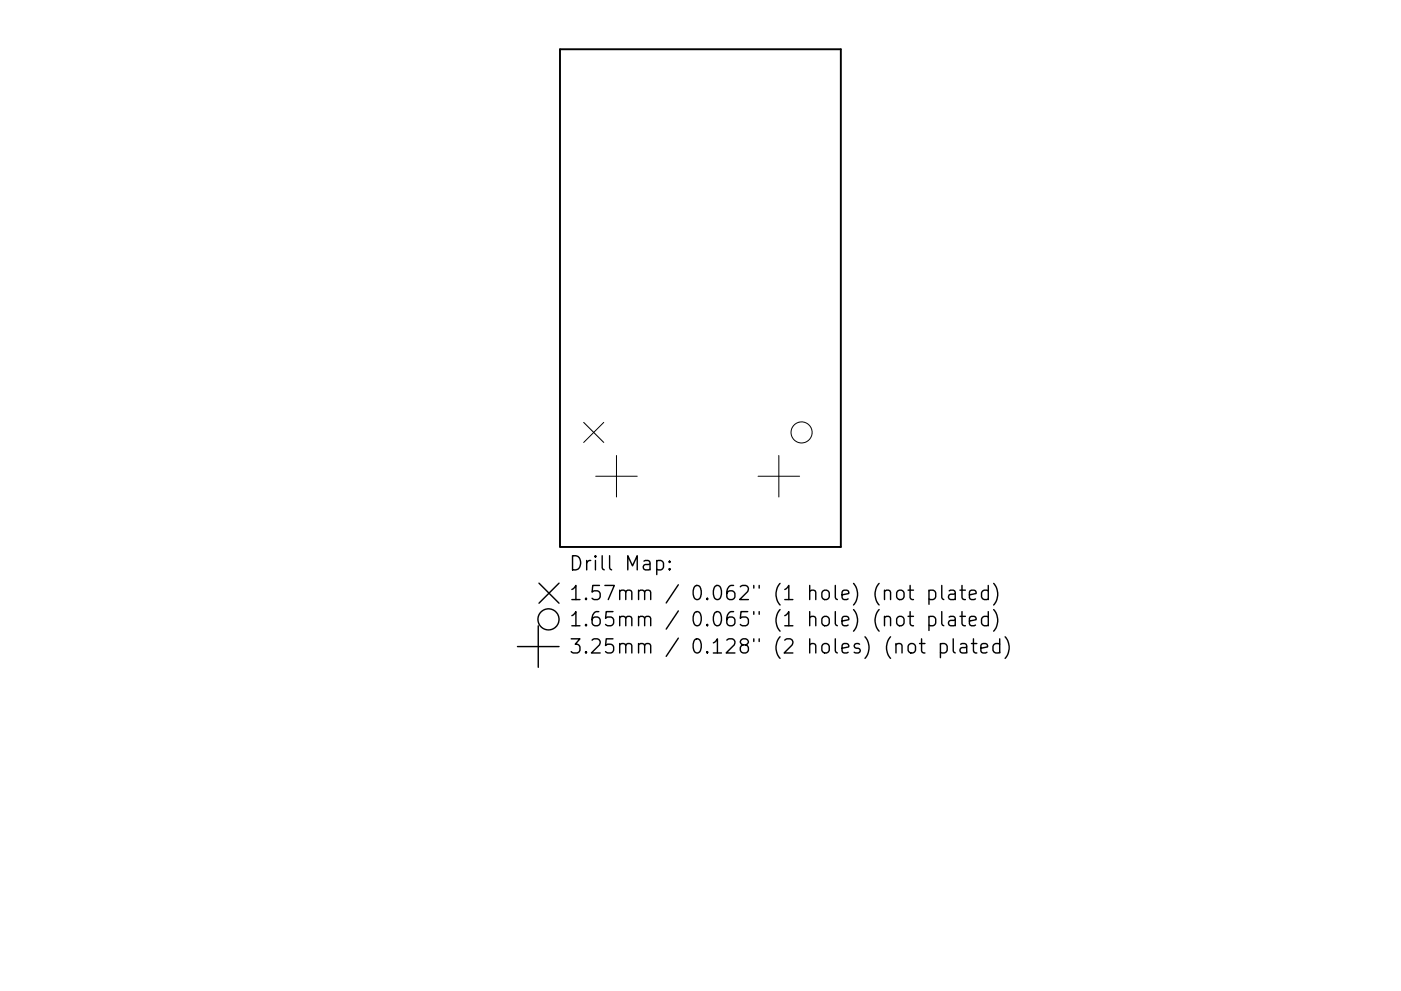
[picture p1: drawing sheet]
<svg xmlns="http://www.w3.org/2000/svg" width="297mm" height="210mm" viewBox="0 0 297 210" stroke-linecap="round" stroke-linejoin="round" font-family="sans-serif">
<defs><g id="words">
<g font-size="4.2">
<text x="120.5" y="121.1">Drill Map:</text>
<text x="120.5" y="127.4">1.57mm / 0.062&quot; (1 hole) (not plated)</text>
<text x="120.5" y="132.9">1.65mm / 0.065&quot; (1 hole) (not plated)</text>
<text x="120.5" y="138.7">3.25mm / 0.128&quot; (2 holes) (not plated)</text>
</g>
</g></defs>
<path d="M118.7 116v-105.5h59.6v105.5h-59.6" fill="none" stroke="#000" stroke-width=".41"/>
<g fill="none" stroke="#000" stroke-width=".21">
<path d="M123.8 89.6l4.2 4.3M128 89.6l-4.2 4.3M130.7 96.6v8.8M165.1 96.6v8.8M126.3 101h8.8M160.7 101h8.8"/>
<circle cx="169.9" cy="91.7" r="2.24"/>
</g>
<g fill="none" stroke="#000" stroke-width=".3">
<path d="M139.2 119.1l.9-.2 .6 .6v.8l-.3 .5-.3 .1-.9-.1M142 119.1l.1 .1-.1 .1-.2-.1 .2-.1v.2M109.7 137.2h8.8M114.1 132.8v8.8M114.3 123.7l4.2 4.3M118.5 123.7l-4.2 4.3M142 120.6l.1 .2-.1 .1-.2-.1 .2-.2v.3M190.2 125.5a.81 .81 0 0 1 .8-.3 .81 .81 0 0 1 .7 .6v.8a.81 .81 0 0 1-.8 .6 .81 .81 0 0 1-.8-.6v-.8zM190.2 131.1a.81 .81 0 0 1 .8-.3 .81 .81 0 0 1 .7 .5v.9a.81 .81 0 0 1-.8 .6 .81 .81 0 0 1-.8-.6v-.9zM192.5 125.2h1.2M192.5 130.8h1.2M192.7 136.8a.81 .81 0 0 1 .8-.3 .81 .81 0 0 1 .6 .6v.9a.81 .81 0 0 1-.8 .6 .81 .81 0 0 1-.8-.6v-.9z"/>
<path d="M193 124.2v2.6l.1 .3 .6 .1M193 129.8v2.5l.1 .3 .6 .2M195 136.5h1.1M195.4 135.5v2.6l.1 .3 .6 .1M197 125.4l.8-.2 .6 .6v.8l-.3 .5-.3 .1-.8-.1M197 130.9l.8-.1 .6 .5v.9l-.3 .4-.3 .2-.8-.2M197 125.2v3M197 130.8v3M199.4 136.7l.8-.2 .6 .6v.9l-.3 .4-.3 .1-.8-.1M199.4 136.5v3M199.7 124.2v2.6l.4 .4M199.7 129.8v2.5l.4 .5"/>
<path d="M201.2 125.4l.3-.2 .9 .2 .1 .2v1.6M201.2 130.9l.3-.1 .9 .1 .1 .3v1.6M202.1 135.5v2.6l.4 .4M202.5 125.9l-1 .2a.59 .59 0 0 0-.4 .5 .59 .59 0 0 0 .4 .6l1-.1M202.5 131.5l-1 .1a.59 .59 0 0 0-.4 .6 .59 .59 0 0 0 .4 .6l1-.2M203.5 125.2h1.2M203.5 130.8h1.2M203.7 136.7l.3-.2 .8 .2 .2 .3v1.5M204 124.2v2.6l.1 .3 .6 .1M204 129.8v2.5l.1 .3 .6 .2M205 137.3l-1 .1a.59 .59 0 0 0-.5 .6 .59 .59 0 0 0 .5 .5l1-.1M205.5 126.2l1.5-.3-.2-.5-.8-.2-.5 .4v1.2l.2 .3 .3 .1 .8-.1"/>
<path d="M205.5 131.8l1.5-.3-.2-.6-.8-.1-.5 .4v1.1l.2 .3 .3 .2 .8-.2M206 136.5h1.1M206.4 135.5v2.6l.1 .3 .6 .1M208 137.5l1.4-.2-.2-.6-.8-.2-.4 .5v1.1l.1 .3 .3 .1 .8-.1M209.5 125.4l-.8-.2-.6 .6v.8l.3 .5 .3 .1 .8-.1M209.5 130.9l-.8-.1-.6 .5v.9l.3 .4 .3 .2 .8-.2M209.5 124.2v3M209.5 129.8v3M210.7 123.8a3.4 3.4 0 0 1 0 4.6M210.7 129.3a3.4 3.4 0 0 1 0 4.6M212 136.7l-.9-.2-.6 .6v.9l.3 .4 .3 .1 .9-.1M212 135.5v3"/>
<path d="M213.1 135.1a3.4 3.4 0 0 1 0 4.6"/>
<circle cx="116.3" cy="131.4" r="2.24"/>
</g>
<use href="#words"/>
</svg>
